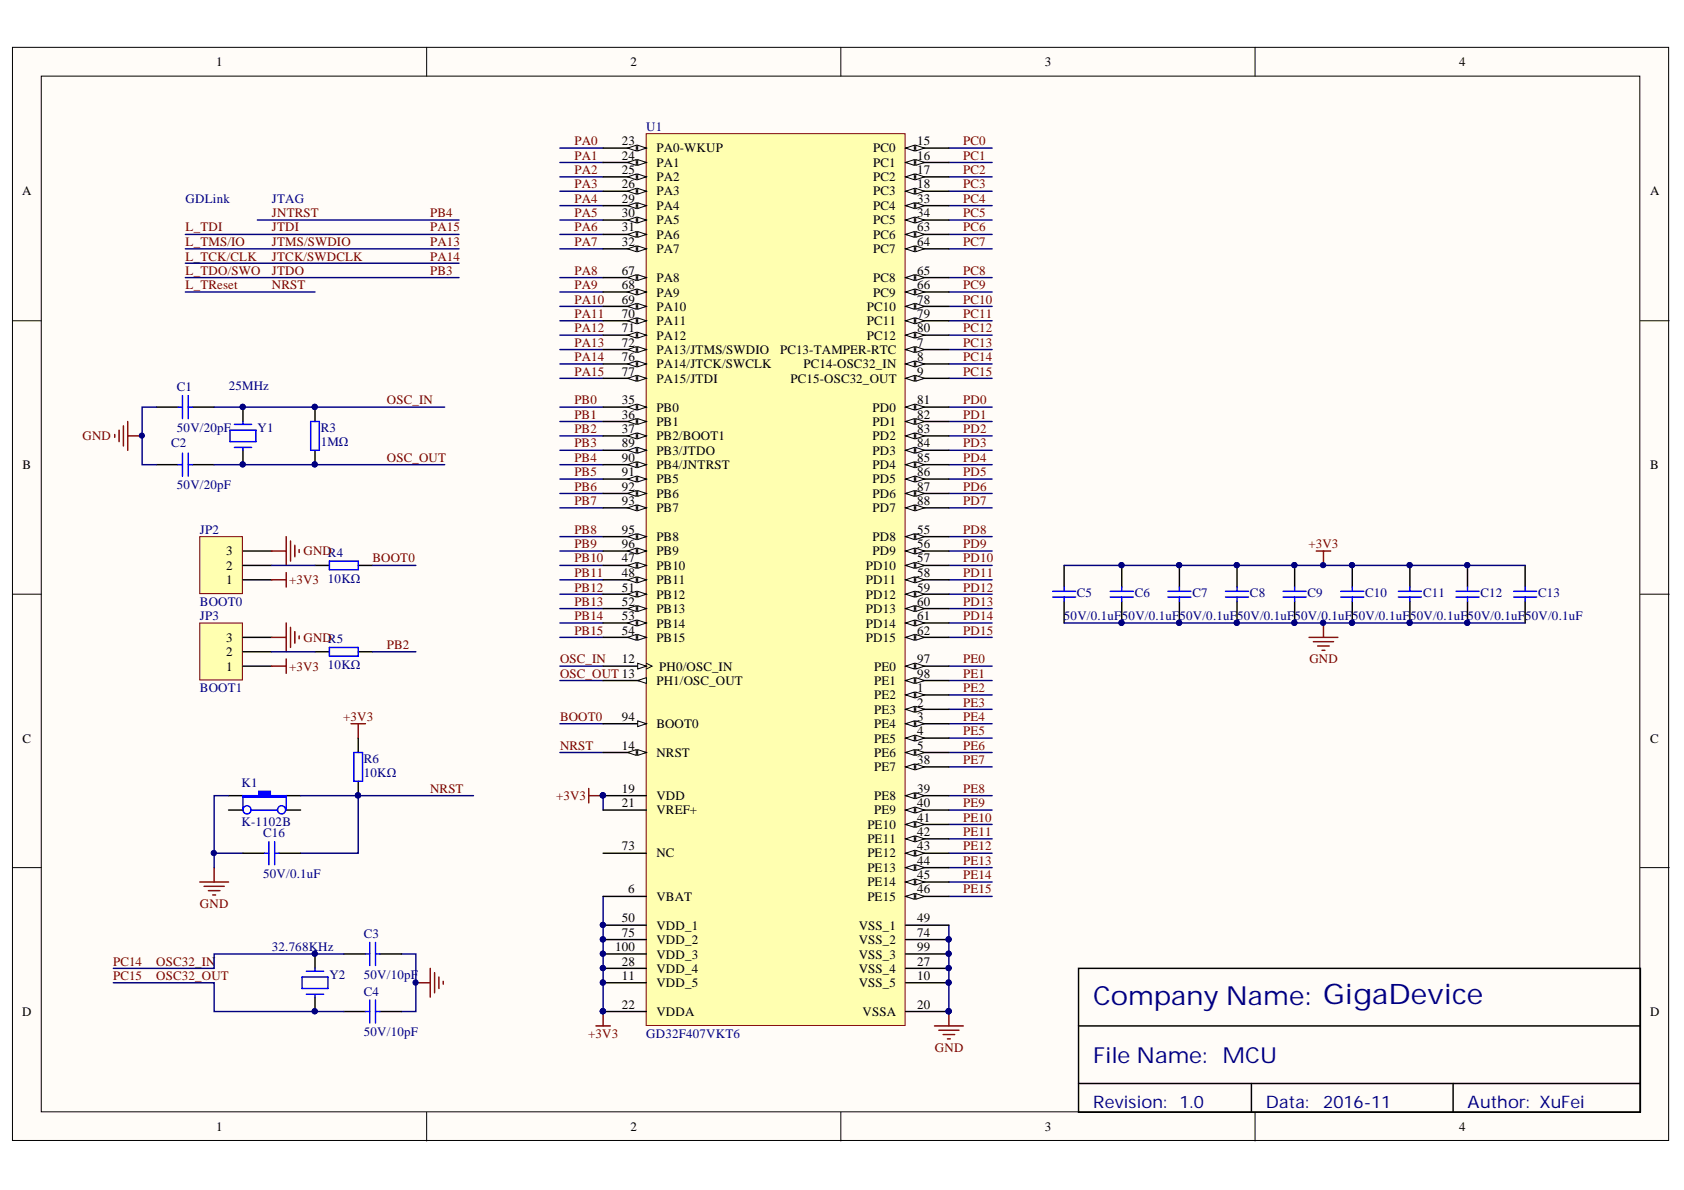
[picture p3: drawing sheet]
<svg xmlns="http://www.w3.org/2000/svg" width="297mm" height="210mm" viewBox="0 0 297 210" stroke-linecap="round" stroke-linejoin="round" font-family="sans-serif">
<defs><g id="words">
<text font-size="4.6" fill="#000080" x="192.8" y="177.2">Company Name: GigaDevice</text>
<text font-size="3.9" fill="#000080" x="192.8" y="187.6">File Name: MCU</text>
<g font-size="3" fill="#000080">
<text x="192.8" y="195.4">Revision:</text>
<text x="208" y="195.4">1.0</text>
<text x="223.3" y="195.4">Data:</text>
<text x="233.4" y="195.4">2016-11</text>
<text x="258.9" y="195.4">Author: XuFei</text>
</g>
<g font-size="2.3">
<text x="38.1" y="11.7">1</text>
<text x="111.2" y="11.7">2</text>
<text x="184.3" y="11.7">3</text>
<text x="257.4" y="11.7">4</text>
<text x="109.7" y="25.6">23</text>
<text x="109.7" y="28.1">24</text>
<text x="115.8" y="26.9">PA0-WKUP</text>
<text x="115.8" y="29.4">PA1</text>
<text x="154" y="26.9">PC0</text>
<text x="154" y="29.4">PC1</text>
<text x="161.8" y="25.6">15</text>
<text x="161.8" y="28.1">16</text>
<text x="3.9" y="34.5">A</text>
<text x="109.7" y="30.7">25</text>
<text x="109.7" y="33.2">26</text>
<text x="109.7" y="35.7">29</text>
<text x="115.8" y="31.9">PA2</text>
<text x="115.8" y="34.5">PA3</text>
<text x="154" y="31.9">PC2</text>
<text x="154" y="34.5">PC3</text>
<text x="161.8" y="30.7">17</text>
<text x="161.8" y="33.2">18</text>
<text x="161.8" y="35.7">33</text>
<text x="291.1" y="34.5">A</text>
<text x="109.7" y="38.3">30</text>
<text x="109.7" y="40.8">31</text>
<text x="115.8" y="37">PA4</text>
<text x="115.8" y="39.5">PA5</text>
<text x="154" y="37">PC4</text>
<text x="154" y="39.5">PC5</text>
<text x="161.8" y="38.3">34</text>
<text x="161.8" y="40.8">63</text>
<text x="109.7" y="43.4">32</text>
<text x="115.8" y="42.1">PA6</text>
<text x="115.8" y="44.7">PA7</text>
<text x="154" y="42.1">PC6</text>
<text x="154" y="44.7">PC7</text>
<text x="161.8" y="43.4">64</text>
<text x="109.7" y="48.5">67</text>
<text x="109.7" y="51">68</text>
<text x="109.7" y="53.6">69</text>
<text x="115.8" y="49.8">PA8</text>
<text x="115.8" y="52.3">PA9</text>
<text x="154" y="49.8">PC8</text>
<text x="154" y="52.3">PC9</text>
<text x="161.8" y="48.5">65</text>
<text x="161.8" y="51">66</text>
<text x="161.8" y="53.6">78</text>
<text x="109.7" y="56.1">70</text>
<text x="109.7" y="58.6">71</text>
<text x="115.8" y="54.8">PA10</text>
<text x="115.8" y="57.4">PA11</text>
<text x="115.8" y="59.9">PA12</text>
<text x="152.9" y="54.8">PC10</text>
<text x="152.9" y="57.4">PC11</text>
<text x="152.9" y="59.9">PC12</text>
<text x="161.8" y="56.1">79</text>
<text x="161.8" y="58.6">80</text>
<text x="109.7" y="61.2">72</text>
<text x="109.7" y="63.7">76</text>
<text x="115.8" y="62.4">PA13/JTMS/SWDIO</text>
<text x="115.8" y="65">PA14/JTCK/SWCLK</text>
<text x="137.6" y="62.4">PC13-TAMPER-RTC</text>
<text x="141.7" y="65">PC14-OSC32_IN</text>
<text x="161.8" y="61.2">7</text>
<text x="161.8" y="63.7">8</text>
<text x="109.7" y="66.2">77</text>
<text x="109.7" y="71.3">35</text>
<text x="115.8" y="67.5">PA15/JTDI</text>
<text x="139.5" y="67.5">PC15-OSC32_OUT</text>
<text x="161.8" y="66.2">9</text>
<text x="161.8" y="71.3">81</text>
<text x="109.7" y="73.9">36</text>
<text x="109.7" y="76.4">37</text>
<text x="115.8" y="72.6">PB0</text>
<text x="115.8" y="75.1">PB1</text>
<text x="115.8" y="77.7">PB2/BOOT1</text>
<text x="153.9" y="72.6">PD0</text>
<text x="153.9" y="75.1">PD1</text>
<text x="153.9" y="77.7">PD2</text>
<text x="161.8" y="73.9">82</text>
<text x="161.8" y="76.4">83</text>
<text x="4" y="82.7">B</text>
<text x="109.7" y="78.9">89</text>
<text x="109.7" y="81.5">90</text>
<text x="109.7" y="84">91</text>
<text x="115.8" y="80.2">PB3/JTDO</text>
<text x="115.8" y="82.7">PB4/JNTRST</text>
<text x="153.9" y="80.2">PD3</text>
<text x="153.9" y="82.7">PD4</text>
<text x="161.8" y="78.9">84</text>
<text x="161.8" y="81.5">85</text>
<text x="161.8" y="84">86</text>
<text x="291.1" y="82.7">B</text>
<text x="109.7" y="86.5">92</text>
<text x="109.7" y="89.1">93</text>
<text x="115.8" y="85.3">PB5</text>
<text x="115.8" y="87.8">PB6</text>
<text x="153.9" y="85.3">PD5</text>
<text x="153.9" y="87.8">PD6</text>
<text x="161.8" y="86.5">87</text>
<text x="161.8" y="89.1">88</text>
<text x="109.7" y="94.1">95</text>
<text x="115.8" y="90.3">PB7</text>
<text x="115.8" y="95.4">PB8</text>
<text x="153.9" y="90.3">PD7</text>
<text x="153.9" y="95.4">PD8</text>
<text x="161.8" y="94.1">55</text>
<text x="39.9" y="100.5">2</text>
<text x="39.9" y="97.9">3</text>
<text x="109.7" y="96.7">96</text>
<text x="109.7" y="99.2">47</text>
<text x="109.7" y="101.7">48</text>
<text x="115.8" y="97.9">PB9</text>
<text x="115.8" y="100.5">PB10</text>
<text x="152.7" y="100.5">PD10</text>
<text x="153.9" y="97.9">PD9</text>
<text x="161.8" y="96.7">56</text>
<text x="161.8" y="99.2">57</text>
<text x="161.8" y="101.7">58</text>
<text x="39.9" y="103">1</text>
<text x="109.7" y="104.4">51</text>
<text x="109.7" y="106.9">52</text>
<text x="115.8" y="103">PB11</text>
<text x="115.8" y="105.6">PB12</text>
<text x="152.7" y="103">PD11</text>
<text x="152.7" y="105.6">PD12</text>
<text x="161.8" y="104.4">59</text>
<text x="161.8" y="106.9">60</text>
<text x="39.9" y="113.2">3</text>
<text x="109.7" y="109.4">53</text>
<text x="109.7" y="112">54</text>
<text x="115.8" y="108.2">PB13</text>
<text x="115.8" y="110.7">PB14</text>
<text x="115.8" y="113.2">PB15</text>
<text x="152.7" y="108.2">PD13</text>
<text x="152.7" y="110.7">PD14</text>
<text x="152.7" y="113.2">PD15</text>
<text x="161.8" y="109.4">61</text>
<text x="161.8" y="112">62</text>
<text x="39.9" y="118.3">1</text>
<text x="39.9" y="115.8">2</text>
<text x="109.7" y="117">12</text>
<text x="116.3" y="118.3">PH0/OSC_IN</text>
<text x="154.2" y="118.3">PE0</text>
<text x="161.8" y="117">97</text>
<text x="161.8" y="119.6">98</text>
<text x="115.8" y="120.8">PH1/OSC_OUT</text>
<text x="154.2" y="120.8">PE1</text>
<text x="154.2" y="123.4">PE2</text>
<text x="154.2" y="125.9">PE3</text>
<text x="161.8" y="122.1">1</text>
<text x="161.8" y="124.6">2</text>
<text x="4" y="131">C</text>
<text x="109.7" y="127.2">94</text>
<text x="115.8" y="128.4">BOOT0</text>
<text x="154.2" y="128.4">PE4</text>
<text x="154.2" y="131">PE5</text>
<text x="161.8" y="127.2">3</text>
<text x="161.8" y="129.7">4</text>
<text x="291.1" y="131">C</text>
<text x="109.7" y="132.2">14</text>
<text x="115.8" y="133.5">NRST</text>
<text x="154.2" y="133.5">PE6</text>
<text x="154.2" y="136">PE7</text>
<text x="161.8" y="132.2">5</text>
<text x="161.8" y="134.8">38</text>
<text x="109.7" y="142.4">21</text>
<text x="109.7" y="139.8">19</text>
<text x="115.8" y="143.6">VREF+</text>
<text x="115.8" y="141.1">VDD</text>
<text x="154.2" y="141.1">PE8</text>
<text x="154.2" y="143.6">PE9</text>
<text x="161.8" y="139.8">39</text>
<text x="161.8" y="142.4">40</text>
<text x="109.7" y="150">73</text>
<text x="153" y="146.2">PE10</text>
<text x="153" y="148.7">PE11</text>
<text x="161.8" y="144.9">41</text>
<text x="161.8" y="147.4">42</text>
<text x="161.8" y="150">43</text>
<text x="115.8" y="151.2">NC</text>
<text x="153" y="151.2">PE12</text>
<text x="153" y="153.8">PE13</text>
<text x="161.8" y="152.5">44</text>
<text x="161.8" y="155.1">45</text>
<text x="110.8" y="157.6">6</text>
<text x="115.8" y="158.9">VBAT</text>
<text x="153" y="156.3">PE14</text>
<text x="153" y="158.9">PE15</text>
<text x="161.8" y="157.6">46</text>
<text x="108.5" y="167.8">100</text>
<text x="109.7" y="162.7">50</text>
<text x="109.7" y="165.3">75</text>
<text x="115.8" y="164">VDD_1</text>
<text x="115.8" y="166.5">VDD_2</text>
<text x="151.5" y="164">VSS_1</text>
<text x="151.5" y="166.5">VSS_2</text>
<text x="161.8" y="162.7">49</text>
<text x="161.8" y="165.3">74</text>
<text x="161.8" y="167.8">99</text>
<text x="109.7" y="170.3">28</text>
<text x="109.7" y="172.9">11</text>
<text x="115.8" y="169.1">VDD_3</text>
<text x="115.8" y="171.6">VDD_4</text>
<text x="151.5" y="169.1">VSS_3</text>
<text x="151.5" y="171.6">VSS_4</text>
<text x="161.8" y="170.3">27</text>
<text x="161.8" y="172.9">10</text>
<text x="3.9" y="179.2">D</text>
<text x="109.7" y="177.9">22</text>
<text x="115.8" y="174.1">VDD_5</text>
<text x="115.8" y="179.2">VDDA</text>
<text x="151.5" y="174.1">VSS_5</text>
<text x="152.1" y="179.2">VSSA</text>
<text x="161.8" y="177.9">20</text>
<text x="291.1" y="179.2">D</text>
<text x="38.1" y="199.5">1</text>
<text x="111.2" y="199.5">2</text>
<text x="184.3" y="199.5">3</text>
<text x="257.4" y="199.5">4</text>
</g>
<g font-size="2.3" fill="#000080">
<text x="114" y="23.1">U1</text>
<text x="32.7" y="35.7">GDLink</text>
<text x="48" y="35.7">JTAG</text>
<text x="31.2" y="69">C1</text>
<text x="40.3" y="68.8">25MHz</text>
<text x="31.2" y="76.1">50V/20pF</text>
<text x="45.4" y="76.1">Y1</text>
<text x="56.6" y="76.1">R3</text>
<text x="30.2" y="78.9">C2</text>
<text x="56.6" y="78.7">1MΩ</text>
<text x="31.2" y="86.3">50V/20pF</text>
<text x="35.3" y="94.1">JP2</text>
<text x="35.3" y="106.9">BOOT0</text>
<text x="57.8" y="102.7">10KΩ</text>
<text x="189.9" y="105.4">C5</text>
<text x="200.2" y="105.4">C6</text>
<text x="210.3" y="105.4">C7</text>
<text x="220.5" y="105.4">C8</text>
<text x="230.6" y="105.4">C9</text>
<text x="240.8" y="105.4">C10</text>
<text x="251" y="105.4">C11</text>
<text x="261.2" y="105.4">C12</text>
<text x="271.3" y="105.4">C13</text>
<text x="35.3" y="109.4">JP3</text>
<text x="187.7" y="109.4">50V/0.1uF</text>
<text x="197.9" y="109.4">50V/0.1uF</text>
<text x="208" y="109.4">50V/0.1uF50V/0.1uF50V/0.1uF50V/0.1uF</text>
<text x="248.7" y="109.4">50V/0.1uF</text>
<text x="258.9" y="109.4">50V/0.1uF</text>
<text x="269" y="109.4">50V/0.1uF</text>
<text x="57.8" y="118">10KΩ</text>
<text x="35.3" y="122.1">BOOT1</text>
<text x="64.2" y="134.5">R6</text>
<text x="64.2" y="137.1">10KΩ</text>
<text x="42.6" y="138.8">K1</text>
<text x="42.6" y="145.7">K-1102B</text>
<text x="46.4" y="147.7">C16</text>
<text x="46.4" y="154.8">50V/0.1uF</text>
<text x="48" y="167.8">32.768KHz</text>
<text x="64.2" y="165.5">C3</text>
<text x="58.1" y="172.6">Y2</text>
<text x="64.2" y="172.6">50V/10pF</text>
<text x="64.2" y="175.7">C4</text>
<text x="64.2" y="182.8">50V/10pF</text>
<text x="114" y="183">GD32F407VKT6</text>
</g>
<g font-size="2.3" fill="#800000">
<text x="101.3" y="25.6">PA0</text>
<text x="101.3" y="28.1">PA1</text>
<text x="169.9" y="25.6">PC0</text>
<text x="169.9" y="28.1">PC1</text>
<text x="101.3" y="35.7">PA4</text>
<text x="101.3" y="33.2">PA3</text>
<text x="101.3" y="30.7">PA2</text>
<text x="169.9" y="35.7">PC4</text>
<text x="169.9" y="33.2">PC3</text>
<text x="169.9" y="30.7">PC2</text>
<text x="32.7" y="40.8">L_TDI</text>
<text x="48" y="38.3">JNTRST</text>
<text x="48" y="40.8">JTDI</text>
<text x="75.9" y="38.3">PB4</text>
<text x="75.9" y="40.8">PA15</text>
<text x="101.3" y="38.3">PA5</text>
<text x="101.3" y="40.8">PA6</text>
<text x="169.9" y="38.3">PC5</text>
<text x="169.9" y="40.8">PC6</text>
<text x="32.7" y="43.4">L_TMS/IO</text>
<text x="32.7" y="46">L_TCK/CLK</text>
<text x="48" y="43.4">JTMS/SWDIO</text>
<text x="48" y="46">JTCK/SWDCLK</text>
<text x="75.9" y="43.4">PA13</text>
<text x="75.9" y="46">PA14</text>
<text x="101.3" y="43.4">PA7</text>
<text x="169.9" y="43.4">PC7</text>
<text x="32.7" y="48.5">L_TDO/SWO</text>
<text x="32.7" y="51">L_TReset</text>
<text x="48" y="48.5">JTDO</text>
<text x="48" y="51">NRST</text>
<text x="75.9" y="48.5">PB3</text>
<text x="101.3" y="51">PA9</text>
<text x="101.3" y="53.6">PA10</text>
<text x="101.3" y="48.5">PA8</text>
<text x="169.9" y="48.5">PC8</text>
<text x="169.9" y="51">PC9</text>
<text x="169.9" y="53.6">PC10</text>
<text x="101.3" y="56.1">PA11</text>
<text x="101.3" y="58.6">PA12</text>
<text x="169.9" y="58.6">PC12</text>
<text x="169.9" y="56.1">PC11</text>
<text x="101.3" y="61.2">PA13</text>
<text x="101.3" y="63.7">PA14</text>
<text x="169.9" y="61.2">PC13</text>
<text x="169.9" y="63.7">PC14</text>
<text x="68.2" y="71.3">OSC_IN</text>
<text x="101.3" y="66.2">PA15</text>
<text x="101.3" y="71.3">PB0</text>
<text x="169.9" y="71.3">PD0</text>
<text x="169.9" y="66.2">PC15</text>
<text x="14.5" y="77.7">GND</text>
<text x="101.3" y="73.9">PB1</text>
<text x="101.3" y="76.4">PB2</text>
<text x="169.9" y="73.9">PD1</text>
<text x="169.9" y="76.4">PD2</text>
<text x="68.2" y="81.5">OSC_OUT</text>
<text x="101.3" y="84">PB5</text>
<text x="101.3" y="78.9">PB3</text>
<text x="101.3" y="81.5">PB4</text>
<text x="169.9" y="84">PD5</text>
<text x="169.9" y="78.9">PD3</text>
<text x="169.9" y="81.5">PD4</text>
<text x="101.3" y="86.5">PB6</text>
<text x="101.3" y="89.1">PB7</text>
<text x="169.9" y="86.5">PD6</text>
<text x="169.9" y="89.1">PD7</text>
<text x="101.3" y="94.1">PB8</text>
<text x="169.9" y="94.1">PD8</text>
<text x="53.5" y="97.9">GNDR4</text>
<text x="65.7" y="99.2">BOOT0</text>
<text x="101.3" y="99.2">PB10</text>
<text x="101.3" y="101.7">PB11</text>
<text x="101.3" y="96.7">PB9</text>
<text x="169.9" y="99.2">PD10</text>
<text x="169.9" y="101.7">PD11</text>
<text x="169.9" y="96.7">PD9</text>
<text x="230.8" y="96.7">+3V3</text>
<text x="51" y="103">+3V3</text>
<text x="101.3" y="104.4">PB12</text>
<text x="101.3" y="106.9">PB13</text>
<text x="169.9" y="104.4">PD12</text>
<text x="169.9" y="106.9">PD13</text>
<text x="53.5" y="113.2">GNDR5</text>
<text x="101.3" y="109.4">PB14</text>
<text x="101.3" y="112">PB15</text>
<text x="169.9" y="109.4">PD14</text>
<text x="169.9" y="112">PD15</text>
<text x="51" y="118.3">+3V3</text>
<text x="68.2" y="114.5">PB2</text>
<text x="98.8" y="117">OSC_IN</text>
<text x="98.8" y="119.6">OSC_OUT 13</text>
<text x="169.9" y="119.6">PE1</text>
<text x="169.9" y="117">PE0</text>
<text x="231" y="117">GND</text>
<text x="169.9" y="122.1">PE2</text>
<text x="169.9" y="124.6">PE3</text>
<text x="60.6" y="127.2">+3V3</text>
<text x="98.8" y="127.2">BOOT0</text>
<text x="169.9" y="129.7">PE5</text>
<text x="169.9" y="127.2">PE4</text>
<text x="98.8" y="132.2">NRST</text>
<text x="169.9" y="132.2">PE6</text>
<text x="169.9" y="134.8">PE7</text>
<text x="75.9" y="139.8">NRST</text>
<text x="98.1" y="141.1">+3V3</text>
<text x="169.9" y="139.8">PE8</text>
<text x="169.9" y="142.4">PE9</text>
<text x="169.9" y="150">PE12</text>
<text x="169.9" y="144.9">PE10</text>
<text x="169.9" y="147.4">PE11</text>
<text x="169.9" y="152.5">PE13</text>
<text x="169.9" y="155.1">PE14</text>
<text x="35.3" y="160.1">GND</text>
<text x="169.9" y="157.6">PE15</text>
<text x="20" y="170.3">PC14</text>
<text x="20" y="172.9">PC15</text>
<text x="27.6" y="170.3">OSC32_IN</text>
<text x="27.6" y="172.9">OSC32_OUT</text>
<text x="103.8" y="183">+3V3</text>
<text x="164.9" y="185.6">GND</text>
</g>
</g></defs>
<g fill="#fffcf8" stroke="#000" stroke-width=".18">
<path d="M2.2 8.4h292.1v192.8h-292.1z"/>
<path d="M7.3 13.4h281.9v182.7h-281.9z"/>
</g>
<path d="M75.3 8.4v5M148.3 8.4v5M221.4 8.4v5M2.2 56.6h5.1M289.3 56.6h5.1M2.2 104.8h5.1M289.3 104.8h5.1M2.2 153h5.1M289.3 153h5.1M75.3 196.2v5.1M148.3 196.2v5.1M221.4 196.2v5.1" fill="none" stroke="#000" stroke-width=".18"/>
<g fill="none" stroke="#000" stroke-width=".25">
<path d="M27.6 71.8h3.8M34 71.8h3.8M42.9 71.8v2.5M42.9 79.4v2.6M27.6 82h3.8M34 82h3.8M40.3 140.3h2.6M50.5 140.3h2.5M190.2 170.8h99.1v25.4h-99.1zM190.2 181h99.1M190.2 191.1h99.1M220.7 191.1v5.1"/>
<path d="M256.3 191.1v5.1"/>
</g>
<g fill="none" stroke="#000080" stroke-width=".25">
<path d="M98.8 26.1h7.6M98.8 28.7h7.6M98.8 31.2h7.6M98.8 33.7h7.6M98.8 36.3h7.6M98.8 38.8h7.6M167.4 26.1h7.6M167.4 28.7h7.6M167.4 31.2h7.6M167.4 33.7h7.6M167.4 36.3h7.6M167.4 38.8h7.6"/>
<path d="M98.8 41.4h7.6M98.8 43.9h7.6M98.8 49h7.6M98.8 51.5h7.6M98.8 54h7.6M98.8 56.6h7.6M98.8 59.1h7.6M167.4 41.4h7.6M167.4 43.9h7.6M167.4 49h7.6M167.4 51.5h7.6M167.4 54h7.6"/>
<path d="M167.4 56.6h7.6M167.4 59.1h7.6M27.6 71.8h-2.5v10.2h2.5M98.8 61.7h7.6M98.8 64.2h7.6M98.8 66.7h7.6M167.4 61.7h7.6M167.4 71.8h7.6M167.4 74.3h7.6M167.4 76.9h7.6M167.4 79.4h7.6M167.4 82h7.6"/>
<path d="M167.4 84.5h7.6M167.4 87h7.6M167.4 89.6h7.6M167.4 94.7h7.6M167.4 97.2h7.6M167.4 99.7h7.6M167.4 102.3h7.6M167.4 104.8h7.6M167.4 107.3h7.6M98.8 132.7h7.6"/>
</g>
<g fill="none" stroke="#00f" stroke-width=".25">
<path d="M31.4 71.8h.8M32.2 69.8v4M32.2 79.9v4.1M33.2 71.8h.8M33.2 69.8v4M33.2 79.9v4.1M40.6 75.9h4.5v2h-4.5zM41.3 74.9h3.1M41.3 78.9h3.1M42.9 74.3v.6M42.9 78.9v.5M31.4 82h.8"/>
<path d="M33.2 82h.8"/>
</g>
<g fill="#000080" stroke="#000080" stroke-width=".18">
<circle cx="42.8" cy="81.9" r=".46"/>
<circle cx="42.8" cy="71.8" r=".46"/>
<circle cx="25" cy="76.8" r=".46"/>
</g>
<path d="M20.2 76.6v.5M21 75.9v2M21.8 75.1v3.6M22.5 74.3v5.1M22.5 76.9h2.6" fill="none" stroke="#800000" stroke-width=".25"/>
<path d="M42.9 140.3h2.8v-.7h2v.7h2.8v.3h-7.6z" fill-rule="evenodd" fill="#00f"/>
<g fill="none" stroke="#00f" stroke-width=".25">
<path d="M58.1 99h5.1v1.5h-5.1zM62.4 132.7h1.5v5.1h-1.5zM42.9 140.3h2.8v-.7h2v.7h2.8v.3h-7.6zM42.9 140.3v2.6M44.4 142.9h4.6M46.7 150.5h.7M47.4 148.5v4M48.4 150.5h.8M48.4 148.5v4M50.5 140.3v2.6"/>
<circle cx="43.6" cy="142.9" r=".72"/>
<circle cx="49.7" cy="142.9" r=".72"/>
</g>
<path d="M55.6 99.7h2.5M63.2 99.7h2.5M63.2 130.2v2.5M63.2 137.8v2.5M40.3 142.9h2.6M42.9 150.5h3.8M49.2 150.5h3.8M50.5 142.9h2.5" fill="none" stroke="#000" stroke-width=".25"/>
<path d="M61.9 127.7h2.6M63.2 127.7v2.5M35.2 155.6h5.1M36 156.3h3.6M36.8 157.1h2M37.5 157.9h.5M37.8 153v2.6" fill="none" stroke="#800000" stroke-width=".25"/>
<path d="M37.8 150.5h5.1M40.3 140.3h-2.5v12.7M63.2 140.3v10.2h-10.2" fill="none" stroke="#000080" stroke-width=".25"/>
<g fill="#000080" stroke="#000080" stroke-width=".18">
<circle cx="37.7" cy="150.5" r=".47"/>
<circle cx="63.1" cy="140.3" r=".46"/>
</g>
<path d="M35.2 94.7h7.6v10h-7.6z" fill="#ffffb0" stroke="#800000" stroke-width=".18"/>
<path d="M42.9 99.7h5M42.9 97.2h5M42.9 102.3h5M55.6 115h2.5M63.2 115h2.5" fill="none" stroke="#000" stroke-width=".25"/>
<path d="M47.9 97.2h2.6M50.5 94.7v5M51.2 95.4v3.6M52 96.2v2M52.8 96.9v.5" fill="none" stroke="#800000" stroke-width=".25"/>
<path d="M47.9 99.7h7.7M65.7 99.7h7.7" fill="none" stroke="#000080" stroke-width=".25"/>
<path d="M58.1 114.2h5.1v1.5h-5.1z" fill="none" stroke="#00f" stroke-width=".25"/>
<path d="M35.2 109.9h7.6v10h-7.6z" fill="#ffffb0" stroke="#800000" stroke-width=".18"/>
<g fill="none" stroke="#000" stroke-width=".25">
<path d="M55.6 71.8v2.5M55.6 79.4v2.6M187.7 99.7v3.8M197.9 99.7v3.8M208 99.7v3.8M218.2 99.7v3.8M228.4 99.7v3.8M238.5 99.7v3.8M248.7 99.7v3.8M258.9 99.7v3.8M269 99.7v3.8M42.9 117.5h5"/>
<path d="M42.9 115h5M42.9 112.4h5M187.7 106.1v3.8M197.9 106.1v3.8M208 106.1v3.8M218.2 106.1v3.8M228.4 106.1v3.8M238.5 106.1v3.8M248.7 106.1v3.8M258.9 106.1v3.8M269 106.1v3.8M55.6 168.3v2.5"/>
<path d="M55.6 175.9v2.5M60.6 168.3h3.9M60.6 178.4h3.9M67 168.3h3.8M67 178.4h3.8"/>
</g>
<g fill="none" stroke="#800000" stroke-width=".25">
<path d="M232.2 97.2h2.5M233.4 97.2v2.5M47.9 112.4h2.6M47.9 117.5h2.6M47.9 102.3h2.6M50.5 101v2.5M50.5 109.9v5.1M50.5 116.2v2.6M51.2 110.6v3.6M52 111.4v2M52.8 112.2v.5M230.9 112.4h5.1"/>
<path d="M231.7 113.2h3.5M232.4 113.9h2.1M233.2 114.7h.5M233.4 109.9v2.5M103.8 139.1v2.5M103.8 140.3h2.6M73.4 173.3h2.5M75.9 170.8v5.1M76.7 171.6v3.5M77.4 172.3v2.1M78.2 173.1v.5M106.4 178.4v2.6"/>
<path d="M167.4 178.4v2.6M105.1 181h2.6M164.8 181h5.1M165.6 181.7h3.6M166.4 182.5h2M167.1 183.2h.5"/>
</g>
<g fill="none" stroke="#000080" stroke-width=".25">
<path d="M45.4 38.8h35.6M32.7 41.4h48.3M32.7 43.9h48.3M32.7 46.4h48.3M32.7 49h48.3M32.7 51.5h22.9M37.8 71.8h40.6M98.8 71.8h7.6M98.8 74.3h7.6M98.8 76.9h7.6M98.8 79.4h7.6M167.4 64.2h7.6"/>
<path d="M167.4 66.7h7.6M37.8 82h40.6M98.8 82h7.6M98.8 84.5h7.6M98.8 87h7.6M98.8 89.6h7.6M98.8 94.7h7.6M98.8 97.2h7.6M98.8 99.7h7.6M187.7 99.7h81.3M47.9 115h7.7M65.7 115h7.7"/>
<path d="M98.8 109.9h7.6M98.8 112.4h7.6M98.8 117.5h7.6M98.8 102.3h7.6M98.8 104.8h7.6M98.8 107.3h7.6M167.4 109.9h7.6M167.4 112.4h7.6M167.4 117.5h7.6M187.7 109.9h81.3M98.8 120h7.6M98.8 127.7h7.6"/>
<path d="M167.4 120h7.6M167.4 127.7h7.6M167.4 122.6h7.6M167.4 125.1h7.6M167.4 130.2h7.6M167.4 132.7h7.6M167.4 135.3h7.6M53 140.3h30.5M106.4 140.3v2.6M106.4 158.1v20.3M167.4 140.3h7.6M167.4 142.9h7.6"/>
<path d="M167.4 145.4h7.6M167.4 148h7.6M167.4 150.5h7.6M167.4 153h7.6M167.4 155.6h7.6M167.4 158.1h7.6M20 173.3h17.8v5.1h22.8M60.6 168.3h-22.8v2.5h-17.8M70.8 168.3h2.6v10.1h-2.6M167.4 163.2v15.2"/>
</g>
<g fill="none" stroke="#00f" stroke-width=".25">
<path d="M54.8 74.3h1.5v5.1h-1.5zM185.7 104.3h4M185.7 105.3h4M187.7 103.5v.8M187.7 105.3v.8M195.8 104.3h4.1M195.8 105.3h4.1M197.9 103.5v.8M197.9 105.3v.8M206 104.3h4.1M206 105.3h4.1M208 103.5v.8"/>
<path d="M208 105.3v.8M216.2 104.3h4M216.2 105.3h4M218.2 103.5v.8M218.2 105.3v.8M226.3 104.3h4.1M226.3 105.3h4.1M228.4 103.5v.8M228.4 105.3v.8M236.5 104.3h4.1M236.5 105.3h4.1M238.5 103.5v.8"/>
<path d="M238.5 105.3v.8M246.7 104.3h4M246.7 105.3h4M248.7 103.5v.8M248.7 105.3v.8M256.8 104.3h4.1M256.8 105.3h4.1M258.9 103.5v.8M258.9 105.3v.8M267 104.3h4.1M267 105.3h4.1M269 103.5v.8"/>
<path d="M269 105.3v.8M53.3 172.3h4.5v2.1h-4.5zM54 171.3h3.1M54 175.4h3.1M55.6 170.8v.5M55.6 175.4v.5M64.5 168.3h.7M64.5 178.4h.7M65.2 166.2v4.1M65.2 176.4v4.1M66.2 168.3h.8M66.2 166.2v4.1"/>
<path d="M66.2 176.4v4.1M66.2 178.4h.8"/>
</g>
<g fill="#000080" stroke="#000080" stroke-width=".18">
<circle cx="55.5" cy="178.4" r=".46"/>
<circle cx="55.5" cy="168.2" r=".46"/>
<circle cx="197.8" cy="109.8" r=".46"/>
<circle cx="197.8" cy="99.7" r=".46"/>
<circle cx="208" cy="109.8" r=".46"/>
<circle cx="208" cy="99.7" r=".46"/>
<circle cx="218.1" cy="109.8" r=".46"/>
<circle cx="218.1" cy="99.7" r=".46"/>
<circle cx="228.3" cy="109.8" r=".46"/>
<circle cx="228.3" cy="99.7" r=".46"/>
<circle cx="55.5" cy="81.9" r=".46"/>
<circle cx="55.5" cy="71.8" r=".46"/>
<circle cx="233.4" cy="109.8" r=".47"/>
<circle cx="233.4" cy="99.7" r=".46"/>
<circle cx="238.5" cy="109.8" r=".46"/>
<circle cx="238.5" cy="99.7" r=".46"/>
<circle cx="106.3" cy="140.3" r=".46"/>
<circle cx="167.3" cy="178.4" r=".46"/>
<circle cx="106.3" cy="178.4" r=".46"/>
<circle cx="248.6" cy="109.8" r=".46"/>
<circle cx="248.6" cy="99.7" r=".46"/>
<circle cx="258.8" cy="109.8" r=".46"/>
<circle cx="258.8" cy="99.7" r=".46"/>
<circle cx="73.3" cy="173.3" r=".46"/>
</g>
<path d="M114 23.6h45.6v157.3h-45.6z" fill="#ffffb0" stroke="#800000" stroke-width=".18"/>
<path d="M106.4 127.7h7.6" fill="none" stroke="#000" stroke-width=".25"/>
<path d="M112.5 127.1l1.5 .6-1.5 .5z" fill="#fffcf8"/>
<path d="M112.5 127.1l1.5 .6-1.5 .5z" fill="none" stroke="#000" stroke-width=".18"/>
<path d="M106.4 132.7h7.6M106.4 150.5h7.6" fill="none" stroke="#000" stroke-width=".25"/>
<path d="M112.5 132.2l1.5 .5-1.5 .5z" fill="#fffcf8"/>
<path d="M112.5 132.2l1.5 .5-1.5 .5z" fill="none" stroke="#000" stroke-width=".18"/>
<path d="M110.7 132.7l1.5-.5v1z" fill="#fffcf8"/>
<path d="M114 117l1 .5-1 .5M110.7 132.7l1.5-.5v1z" fill="none" stroke="#000" stroke-width=".18"/>
<path d="M106.4 117.5h7.6" fill="none" stroke="#000" stroke-width=".25"/>
<path d="M112.5 117l1.5 .5-1.5 .5z" fill="#fffcf8"/>
<path d="M112.5 117l1.5 .5-1.5 .5z" fill="none" stroke="#000" stroke-width=".18"/>
<path d="M106.4 120h7.6" fill="none" stroke="#000" stroke-width=".25"/>
<path d="M112.5 120l1.5-.5v1z" fill="#fffcf8"/>
<path d="M112.5 120l1.5-.5v1z" fill="none" stroke="#000" stroke-width=".18"/>
<path d="M106.4 26.1h7.6" fill="none" stroke="#000" stroke-width=".25"/>
<path d="M112.5 25.6l1.5 .5-1.5 .5z" fill="#fffcf8"/>
<path d="M112.5 25.6l1.5 .5-1.5 .5z" fill="none" stroke="#000" stroke-width=".18"/>
<path d="M110.7 26.1l1.5-.5v1z" fill="#fffcf8"/>
<path d="M110.7 26.1l1.5-.5v1z" fill="none" stroke="#000" stroke-width=".18"/>
<path d="M106.4 28.7h7.6" fill="none" stroke="#000" stroke-width=".25"/>
<path d="M112.5 28.2l1.5 .5-1.5 .5z" fill="#fffcf8"/>
<path d="M112.5 28.2l1.5 .5-1.5 .5z" fill="none" stroke="#000" stroke-width=".18"/>
<path d="M110.7 28.7l1.5-.5v1z" fill="#fffcf8"/>
<path d="M110.7 28.7l1.5-.5v1z" fill="none" stroke="#000" stroke-width=".18"/>
<path d="M106.4 31.2h7.6" fill="none" stroke="#000" stroke-width=".25"/>
<path d="M112.5 30.7l1.5 .5-1.5 .5z" fill="#fffcf8"/>
<path d="M112.5 30.7l1.5 .5-1.5 .5z" fill="none" stroke="#000" stroke-width=".18"/>
<path d="M110.7 31.2l1.5-.5v1z" fill="#fffcf8"/>
<path d="M110.7 31.2l1.5-.5v1z" fill="none" stroke="#000" stroke-width=".18"/>
<path d="M106.4 33.7h7.6" fill="none" stroke="#000" stroke-width=".25"/>
<path d="M112.5 33.2l1.5 .5-1.5 .5z" fill="#fffcf8"/>
<path d="M112.5 33.2l1.5 .5-1.5 .5z" fill="none" stroke="#000" stroke-width=".18"/>
<path d="M110.7 33.7l1.5-.5v1z" fill="#fffcf8"/>
<path d="M110.7 33.7l1.5-.5v1z" fill="none" stroke="#000" stroke-width=".18"/>
<path d="M106.4 36.3h7.6" fill="none" stroke="#000" stroke-width=".25"/>
<path d="M112.5 35.8l1.5 .5-1.5 .5z" fill="#fffcf8"/>
<path d="M112.5 35.8l1.5 .5-1.5 .5z" fill="none" stroke="#000" stroke-width=".18"/>
<path d="M110.7 36.3l1.5-.5v1z" fill="#fffcf8"/>
<path d="M110.7 36.3l1.5-.5v1z" fill="none" stroke="#000" stroke-width=".18"/>
<path d="M106.4 38.8h7.6" fill="none" stroke="#000" stroke-width=".25"/>
<path d="M112.5 38.3l1.5 .5-1.5 .5z" fill="#fffcf8"/>
<path d="M112.5 38.3l1.5 .5-1.5 .5z" fill="none" stroke="#000" stroke-width=".18"/>
<path d="M110.7 38.8l1.5-.5v1z" fill="#fffcf8"/>
<path d="M110.7 38.8l1.5-.5v1z" fill="none" stroke="#000" stroke-width=".18"/>
<path d="M106.4 41.4h7.6" fill="none" stroke="#000" stroke-width=".25"/>
<path d="M112.5 40.8l1.5 .6-1.5 .5z" fill="#fffcf8"/>
<path d="M112.5 40.8l1.5 .6-1.5 .5z" fill="none" stroke="#000" stroke-width=".18"/>
<path d="M110.7 41.4l1.5-.6v1.1z" fill="#fffcf8"/>
<path d="M110.7 41.4l1.5-.6v1.1z" fill="none" stroke="#000" stroke-width=".18"/>
<path d="M106.4 43.9h7.6" fill="none" stroke="#000" stroke-width=".25"/>
<path d="M112.5 43.4l1.5 .5-1.5 .5z" fill="#fffcf8"/>
<path d="M112.5 43.4l1.5 .5-1.5 .5z" fill="none" stroke="#000" stroke-width=".18"/>
<path d="M110.7 43.9l1.5-.5v1z" fill="#fffcf8"/>
<path d="M110.7 43.9l1.5-.5v1z" fill="none" stroke="#000" stroke-width=".18"/>
<path d="M106.4 49h7.6" fill="none" stroke="#000" stroke-width=".25"/>
<path d="M112.5 48.5l1.5 .5-1.5 .5z" fill="#fffcf8"/>
<path d="M112.5 48.5l1.5 .5-1.5 .5z" fill="none" stroke="#000" stroke-width=".18"/>
<path d="M110.7 49l1.5-.5v1z" fill="#fffcf8"/>
<path d="M110.7 49l1.5-.5v1z" fill="none" stroke="#000" stroke-width=".18"/>
<path d="M106.4 51.5h7.6" fill="none" stroke="#000" stroke-width=".25"/>
<path d="M112.5 51l1.5 .5-1.5 .5z" fill="#fffcf8"/>
<path d="M112.5 51l1.5 .5-1.5 .5z" fill="none" stroke="#000" stroke-width=".18"/>
<path d="M110.7 51.5l1.5-.5v1z" fill="#fffcf8"/>
<path d="M110.7 51.5l1.5-.5v1z" fill="none" stroke="#000" stroke-width=".18"/>
<path d="M106.4 54h7.6" fill="none" stroke="#000" stroke-width=".25"/>
<path d="M112.5 53.5l1.5 .5-1.5 .5z" fill="#fffcf8"/>
<path d="M112.5 53.5l1.5 .5-1.5 .5z" fill="none" stroke="#000" stroke-width=".18"/>
<path d="M110.7 54l1.5-.5v1z" fill="#fffcf8"/>
<path d="M110.7 54l1.5-.5v1z" fill="none" stroke="#000" stroke-width=".18"/>
<path d="M106.4 56.6h7.6" fill="none" stroke="#000" stroke-width=".25"/>
<path d="M112.5 56.1l1.5 .5-1.5 .5z" fill="#fffcf8"/>
<path d="M112.5 56.1l1.5 .5-1.5 .5z" fill="none" stroke="#000" stroke-width=".18"/>
<path d="M110.7 56.6l1.5-.5v1z" fill="#fffcf8"/>
<path d="M110.7 56.6l1.5-.5v1z" fill="none" stroke="#000" stroke-width=".18"/>
<path d="M106.4 59.1h7.6" fill="none" stroke="#000" stroke-width=".25"/>
<path d="M112.5 58.6l1.5 .5-1.5 .5z" fill="#fffcf8"/>
<path d="M112.5 58.6l1.5 .5-1.5 .5z" fill="none" stroke="#000" stroke-width=".18"/>
<path d="M110.7 59.1l1.5-.5v1z" fill="#fffcf8"/>
<path d="M110.7 59.1l1.5-.5v1z" fill="none" stroke="#000" stroke-width=".18"/>
<path d="M106.4 61.7h7.6" fill="none" stroke="#000" stroke-width=".25"/>
<path d="M112.5 61.1l1.5 .6-1.5 .5z" fill="#fffcf8"/>
<path d="M112.5 61.1l1.5 .6-1.5 .5z" fill="none" stroke="#000" stroke-width=".18"/>
<path d="M110.7 61.7l1.5-.6v1.1z" fill="#fffcf8"/>
<path d="M110.7 61.7l1.5-.6v1.1z" fill="none" stroke="#000" stroke-width=".18"/>
<path d="M106.4 64.2h7.6" fill="none" stroke="#000" stroke-width=".25"/>
<path d="M112.5 63.7l1.5 .5-1.5 .5z" fill="#fffcf8"/>
<path d="M112.5 63.7l1.5 .5-1.5 .5z" fill="none" stroke="#000" stroke-width=".18"/>
<path d="M110.7 64.2l1.5-.5v1z" fill="#fffcf8"/>
<path d="M110.7 64.2l1.5-.5v1z" fill="none" stroke="#000" stroke-width=".18"/>
<path d="M106.4 66.7h7.6" fill="none" stroke="#000" stroke-width=".25"/>
<path d="M112.5 66.2l1.5 .5-1.5 .5z" fill="#fffcf8"/>
<path d="M112.5 66.2l1.5 .5-1.5 .5z" fill="none" stroke="#000" stroke-width=".18"/>
<path d="M110.7 66.7l1.5-.5v1z" fill="#fffcf8"/>
<path d="M110.7 66.7l1.5-.5v1z" fill="none" stroke="#000" stroke-width=".18"/>
<path d="M106.4 71.8h7.6" fill="none" stroke="#000" stroke-width=".25"/>
<path d="M112.5 71.3l1.5 .5-1.5 .5z" fill="#fffcf8"/>
<path d="M112.5 71.3l1.5 .5-1.5 .5z" fill="none" stroke="#000" stroke-width=".18"/>
<path d="M110.7 71.8l1.5-.5v1z" fill="#fffcf8"/>
<path d="M110.7 71.8l1.5-.5v1z" fill="none" stroke="#000" stroke-width=".18"/>
<path d="M106.4 74.3h7.6" fill="none" stroke="#000" stroke-width=".25"/>
<path d="M112.5 73.8l1.5 .5-1.5 .6z" fill="#fffcf8"/>
<path d="M112.5 73.8l1.5 .5-1.5 .6z" fill="none" stroke="#000" stroke-width=".18"/>
<path d="M110.7 74.3l1.5-.5v1.1z" fill="#fffcf8"/>
<path d="M110.7 74.3l1.5-.5v1.1z" fill="none" stroke="#000" stroke-width=".18"/>
<path d="M106.4 76.9h7.6" fill="none" stroke="#000" stroke-width=".25"/>
<path d="M112.5 76.4l1.5 .5-1.5 .5z" fill="#fffcf8"/>
<path d="M112.5 76.4l1.5 .5-1.5 .5z" fill="none" stroke="#000" stroke-width=".18"/>
<path d="M110.7 76.9l1.5-.5v1z" fill="#fffcf8"/>
<path d="M110.7 76.9l1.5-.5v1z" fill="none" stroke="#000" stroke-width=".18"/>
<path d="M106.4 79.4h7.6" fill="none" stroke="#000" stroke-width=".25"/>
<path d="M112.5 78.9l1.5 .5-1.5 .5z" fill="#fffcf8"/>
<path d="M112.5 78.9l1.5 .5-1.5 .5z" fill="none" stroke="#000" stroke-width=".18"/>
<path d="M110.7 79.4l1.5-.5v1z" fill="#fffcf8"/>
<path d="M110.7 79.4l1.5-.5v1z" fill="none" stroke="#000" stroke-width=".18"/>
<path d="M106.4 82h7.6" fill="none" stroke="#000" stroke-width=".25"/>
<path d="M112.5 81.5l1.5 .5-1.5 .5z" fill="#fffcf8"/>
<path d="M112.5 81.5l1.5 .5-1.5 .5z" fill="none" stroke="#000" stroke-width=".18"/>
<path d="M110.7 82l1.5-.5v1z" fill="#fffcf8"/>
<path d="M110.7 82l1.5-.5v1z" fill="none" stroke="#000" stroke-width=".18"/>
<path d="M106.4 84.5h7.6" fill="none" stroke="#000" stroke-width=".25"/>
<path d="M112.5 84l1.5 .5-1.5 .5z" fill="#fffcf8"/>
<path d="M112.5 84l1.5 .5-1.5 .5z" fill="none" stroke="#000" stroke-width=".18"/>
<path d="M110.7 84.5l1.5-.5v1z" fill="#fffcf8"/>
<path d="M110.7 84.5l1.5-.5v1z" fill="none" stroke="#000" stroke-width=".18"/>
<path d="M106.4 87h7.6" fill="none" stroke="#000" stroke-width=".25"/>
<path d="M112.5 86.5l1.5 .5-1.5 .5z" fill="#fffcf8"/>
<path d="M112.5 86.5l1.5 .5-1.5 .5z" fill="none" stroke="#000" stroke-width=".18"/>
<path d="M110.7 87l1.5-.5v1z" fill="#fffcf8"/>
<path d="M110.7 87l1.5-.5v1z" fill="none" stroke="#000" stroke-width=".18"/>
<path d="M106.4 89.6h7.6" fill="none" stroke="#000" stroke-width=".25"/>
<path d="M112.5 89.1l1.5 .5-1.5 .5z" fill="#fffcf8"/>
<path d="M112.5 89.1l1.5 .5-1.5 .5z" fill="none" stroke="#000" stroke-width=".18"/>
<path d="M110.7 89.6l1.5-.5v1z" fill="#fffcf8"/>
<path d="M110.7 89.6l1.5-.5v1z" fill="none" stroke="#000" stroke-width=".18"/>
<path d="M106.4 94.7h7.6" fill="none" stroke="#000" stroke-width=".25"/>
<path d="M112.5 94.1l1.5 .6-1.5 .5z" fill="#fffcf8"/>
<path d="M112.5 94.1l1.5 .6-1.5 .5z" fill="none" stroke="#000" stroke-width=".18"/>
<path d="M110.7 94.7l1.5-.6v1.1z" fill="#fffcf8"/>
<path d="M110.7 94.7l1.5-.6v1.1z" fill="none" stroke="#000" stroke-width=".18"/>
<path d="M106.4 97.2h7.6" fill="none" stroke="#000" stroke-width=".25"/>
<path d="M112.5 96.7l1.5 .5-1.5 .5z" fill="#fffcf8"/>
<path d="M112.5 96.7l1.5 .5-1.5 .5z" fill="none" stroke="#000" stroke-width=".18"/>
<path d="M110.7 97.2l1.5-.5v1z" fill="#fffcf8"/>
<path d="M110.7 97.2l1.5-.5v1z" fill="none" stroke="#000" stroke-width=".18"/>
<path d="M106.4 99.7h7.6" fill="none" stroke="#000" stroke-width=".25"/>
<path d="M112.5 99.2l1.5 .5-1.5 .5z" fill="#fffcf8"/>
<path d="M112.5 99.2l1.5 .5-1.5 .5z" fill="none" stroke="#000" stroke-width=".18"/>
<path d="M110.7 99.7l1.5-.5v1z" fill="#fffcf8"/>
<path d="M110.7 99.7l1.5-.5v1z" fill="none" stroke="#000" stroke-width=".18"/>
<path d="M106.4 102.3h7.6" fill="none" stroke="#000" stroke-width=".25"/>
<path d="M112.5 101.8l1.5 .5-1.5 .5z" fill="#fffcf8"/>
<path d="M112.5 101.8l1.5 .5-1.5 .5z" fill="none" stroke="#000" stroke-width=".18"/>
<path d="M110.7 102.3l1.5-.5v1z" fill="#fffcf8"/>
<path d="M110.7 102.3l1.5-.5v1z" fill="none" stroke="#000" stroke-width=".18"/>
<path d="M106.4 104.8h7.6" fill="none" stroke="#000" stroke-width=".25"/>
<path d="M112.5 104.3l1.5 .5-1.5 .5z" fill="#fffcf8"/>
<path d="M112.5 104.3l1.5 .5-1.5 .5z" fill="none" stroke="#000" stroke-width=".18"/>
<path d="M110.7 104.8l1.5-.5v1z" fill="#fffcf8"/>
<path d="M110.7 104.8l1.5-.5v1z" fill="none" stroke="#000" stroke-width=".18"/>
<path d="M106.4 107.3h7.6" fill="none" stroke="#000" stroke-width=".25"/>
<path d="M112.5 106.8l1.5 .5-1.5 .6z" fill="#fffcf8"/>
<path d="M112.5 106.8l1.5 .5-1.5 .6z" fill="none" stroke="#000" stroke-width=".18"/>
<path d="M110.7 107.3l1.5-.5v1.1z" fill="#fffcf8"/>
<path d="M110.7 107.3l1.5-.5v1.1z" fill="none" stroke="#000" stroke-width=".18"/>
<path d="M106.4 109.9h7.6" fill="none" stroke="#000" stroke-width=".25"/>
<path d="M112.5 109.4l1.5 .5-1.5 .5z" fill="#fffcf8"/>
<path d="M112.5 109.4l1.5 .5-1.5 .5z" fill="none" stroke="#000" stroke-width=".18"/>
<path d="M110.7 109.9l1.5-.5v1z" fill="#fffcf8"/>
<path d="M110.7 109.9l1.5-.5v1z" fill="none" stroke="#000" stroke-width=".18"/>
<path d="M106.4 112.4h7.6" fill="none" stroke="#000" stroke-width=".25"/>
<path d="M112.5 111.9l1.5 .5-1.5 .5z" fill="#fffcf8"/>
<path d="M112.5 111.9l1.5 .5-1.5 .5z" fill="none" stroke="#000" stroke-width=".18"/>
<path d="M110.7 112.4l1.5-.5v1z" fill="#fffcf8"/>
<path d="M110.7 112.4l1.5-.5v1z" fill="none" stroke="#000" stroke-width=".18"/>
<path d="M159.7 26.1h7.7" fill="none" stroke="#000" stroke-width=".25"/>
<path d="M159.7 26.1l1.6-.5v1z" fill="#fffcf8"/>
<path d="M159.7 26.1l1.6-.5v1z" fill="none" stroke="#000" stroke-width=".18"/>
<path d="M161.5 25.6l1.6 .5-1.6 .5z" fill="#fffcf8"/>
<path d="M161.5 25.6l1.6 .5-1.6 .5z" fill="none" stroke="#000" stroke-width=".18"/>
<path d="M159.7 28.7h7.7" fill="none" stroke="#000" stroke-width=".25"/>
<path d="M159.7 28.7l1.6-.5v1z" fill="#fffcf8"/>
<path d="M159.7 28.7l1.6-.5v1z" fill="none" stroke="#000" stroke-width=".18"/>
<path d="M161.5 28.2l1.6 .5-1.6 .5z" fill="#fffcf8"/>
<path d="M161.5 28.2l1.6 .5-1.6 .5z" fill="none" stroke="#000" stroke-width=".18"/>
<path d="M159.7 31.2h7.7" fill="none" stroke="#000" stroke-width=".25"/>
<path d="M159.7 31.2l1.6-.5v1z" fill="#fffcf8"/>
<path d="M159.7 31.2l1.6-.5v1z" fill="none" stroke="#000" stroke-width=".18"/>
<path d="M161.5 30.7l1.6 .5-1.6 .5z" fill="#fffcf8"/>
<path d="M161.5 30.7l1.6 .5-1.6 .5z" fill="none" stroke="#000" stroke-width=".18"/>
<path d="M159.7 33.7h7.7" fill="none" stroke="#000" stroke-width=".25"/>
<path d="M159.7 33.7l1.6-.5v1z" fill="#fffcf8"/>
<path d="M159.7 33.7l1.6-.5v1z" fill="none" stroke="#000" stroke-width=".18"/>
<path d="M161.5 33.2l1.6 .5-1.6 .5z" fill="#fffcf8"/>
<path d="M161.5 33.2l1.6 .5-1.6 .5z" fill="none" stroke="#000" stroke-width=".18"/>
<path d="M159.7 36.3h7.7" fill="none" stroke="#000" stroke-width=".25"/>
<path d="M159.7 36.3l1.6-.5v1z" fill="#fffcf8"/>
<path d="M159.7 36.3l1.6-.5v1z" fill="none" stroke="#000" stroke-width=".18"/>
<path d="M161.5 35.8l1.6 .5-1.6 .5z" fill="#fffcf8"/>
<path d="M161.5 35.8l1.6 .5-1.6 .5z" fill="none" stroke="#000" stroke-width=".18"/>
<path d="M159.7 38.8h7.7" fill="none" stroke="#000" stroke-width=".25"/>
<path d="M159.7 38.8l1.6-.5v1z" fill="#fffcf8"/>
<path d="M159.7 38.8l1.6-.5v1z" fill="none" stroke="#000" stroke-width=".18"/>
<path d="M161.5 38.3l1.6 .5-1.6 .5z" fill="#fffcf8"/>
<path d="M161.5 38.3l1.6 .5-1.6 .5z" fill="none" stroke="#000" stroke-width=".18"/>
<path d="M159.7 41.4h7.7" fill="none" stroke="#000" stroke-width=".25"/>
<path d="M159.7 41.4l1.6-.6v1.1z" fill="#fffcf8"/>
<path d="M159.7 41.4l1.6-.6v1.1z" fill="none" stroke="#000" stroke-width=".18"/>
<path d="M161.5 40.8l1.6 .6-1.6 .5z" fill="#fffcf8"/>
<path d="M161.5 40.8l1.6 .6-1.6 .5z" fill="none" stroke="#000" stroke-width=".18"/>
<path d="M159.7 43.9h7.7" fill="none" stroke="#000" stroke-width=".25"/>
<path d="M159.7 43.9l1.6-.5v1z" fill="#fffcf8"/>
<path d="M159.7 43.9l1.6-.5v1z" fill="none" stroke="#000" stroke-width=".18"/>
<path d="M161.5 43.4l1.6 .5-1.6 .5z" fill="#fffcf8"/>
<path d="M161.5 43.4l1.6 .5-1.6 .5z" fill="none" stroke="#000" stroke-width=".18"/>
<path d="M159.7 49h7.7" fill="none" stroke="#000" stroke-width=".25"/>
<path d="M159.7 49l1.6-.5v1z" fill="#fffcf8"/>
<path d="M159.7 49l1.6-.5v1z" fill="none" stroke="#000" stroke-width=".18"/>
<path d="M161.5 48.5l1.6 .5-1.6 .5z" fill="#fffcf8"/>
<path d="M161.5 48.5l1.6 .5-1.6 .5z" fill="none" stroke="#000" stroke-width=".18"/>
<path d="M159.7 51.5h7.7" fill="none" stroke="#000" stroke-width=".25"/>
<path d="M159.7 51.5l1.6-.5v1z" fill="#fffcf8"/>
<path d="M159.7 51.5l1.6-.5v1z" fill="none" stroke="#000" stroke-width=".18"/>
<path d="M161.5 51l1.6 .5-1.6 .5z" fill="#fffcf8"/>
<path d="M161.5 51l1.6 .5-1.6 .5z" fill="none" stroke="#000" stroke-width=".18"/>
<path d="M159.7 54h7.7" fill="none" stroke="#000" stroke-width=".25"/>
<path d="M159.7 54l1.6-.5v1z" fill="#fffcf8"/>
<path d="M159.7 54l1.6-.5v1z" fill="none" stroke="#000" stroke-width=".18"/>
<path d="M161.5 53.5l1.6 .5-1.6 .5z" fill="#fffcf8"/>
<path d="M161.5 53.5l1.6 .5-1.6 .5z" fill="none" stroke="#000" stroke-width=".18"/>
<path d="M159.7 56.6h7.7" fill="none" stroke="#000" stroke-width=".25"/>
<path d="M159.7 56.6l1.6-.5v1z" fill="#fffcf8"/>
<path d="M159.7 56.6l1.6-.5v1z" fill="none" stroke="#000" stroke-width=".18"/>
<path d="M161.5 56.1l1.6 .5-1.6 .5z" fill="#fffcf8"/>
<path d="M161.5 56.1l1.6 .5-1.6 .5z" fill="none" stroke="#000" stroke-width=".18"/>
<path d="M159.7 59.1h7.7" fill="none" stroke="#000" stroke-width=".25"/>
<path d="M159.7 59.1l1.6-.5v1z" fill="#fffcf8"/>
<path d="M159.7 59.1l1.6-.5v1z" fill="none" stroke="#000" stroke-width=".18"/>
<path d="M161.5 58.6l1.6 .5-1.6 .5z" fill="#fffcf8"/>
<path d="M161.5 58.6l1.6 .5-1.6 .5z" fill="none" stroke="#000" stroke-width=".18"/>
<path d="M159.7 61.7h7.7" fill="none" stroke="#000" stroke-width=".25"/>
<path d="M159.7 61.7l1.6-.6v1.1z" fill="#fffcf8"/>
<path d="M159.7 61.7l1.6-.6v1.1z" fill="none" stroke="#000" stroke-width=".18"/>
<path d="M161.5 61.1l1.6 .6-1.6 .5z" fill="#fffcf8"/>
<path d="M161.5 61.1l1.6 .6-1.6 .5z" fill="none" stroke="#000" stroke-width=".18"/>
<path d="M159.7 64.2h7.7" fill="none" stroke="#000" stroke-width=".25"/>
<path d="M159.7 64.2l1.6-.5v1z" fill="#fffcf8"/>
<path d="M159.7 64.2l1.6-.5v1z" fill="none" stroke="#000" stroke-width=".18"/>
<path d="M161.5 63.7l1.6 .5-1.6 .5z" fill="#fffcf8"/>
<path d="M161.5 63.7l1.6 .5-1.6 .5z" fill="none" stroke="#000" stroke-width=".18"/>
<path d="M159.7 66.7h7.7" fill="none" stroke="#000" stroke-width=".25"/>
<path d="M159.7 66.7l1.6-.5v1z" fill="#fffcf8"/>
<path d="M159.7 66.7l1.6-.5v1z" fill="none" stroke="#000" stroke-width=".18"/>
<path d="M161.5 66.2l1.6 .5-1.6 .5z" fill="#fffcf8"/>
<path d="M161.5 66.2l1.6 .5-1.6 .5z" fill="none" stroke="#000" stroke-width=".18"/>
<path d="M159.7 71.8h7.7" fill="none" stroke="#000" stroke-width=".25"/>
<path d="M159.7 71.8l1.6-.5v1z" fill="#fffcf8"/>
<path d="M159.7 71.8l1.6-.5v1z" fill="none" stroke="#000" stroke-width=".18"/>
<path d="M161.5 71.3l1.6 .5-1.6 .5z" fill="#fffcf8"/>
<path d="M161.5 71.3l1.6 .5-1.6 .5z" fill="none" stroke="#000" stroke-width=".18"/>
<path d="M159.7 74.3h7.7" fill="none" stroke="#000" stroke-width=".25"/>
<path d="M159.7 74.3l1.6-.5v1.1z" fill="#fffcf8"/>
<path d="M159.7 74.3l1.6-.5v1.1z" fill="none" stroke="#000" stroke-width=".18"/>
<path d="M161.5 73.8l1.6 .5-1.6 .6z" fill="#fffcf8"/>
<path d="M161.5 73.8l1.6 .5-1.6 .6z" fill="none" stroke="#000" stroke-width=".18"/>
<path d="M159.7 76.9h7.7" fill="none" stroke="#000" stroke-width=".25"/>
<path d="M159.7 76.9l1.6-.5v1z" fill="#fffcf8"/>
<path d="M159.7 76.9l1.6-.5v1z" fill="none" stroke="#000" stroke-width=".18"/>
<path d="M161.5 76.4l1.6 .5-1.6 .5z" fill="#fffcf8"/>
<path d="M161.5 76.4l1.6 .5-1.6 .5z" fill="none" stroke="#000" stroke-width=".18"/>
<path d="M159.7 79.4h7.7" fill="none" stroke="#000" stroke-width=".25"/>
<path d="M159.7 79.4l1.6-.5v1z" fill="#fffcf8"/>
<path d="M159.7 79.4l1.6-.5v1z" fill="none" stroke="#000" stroke-width=".18"/>
<path d="M161.5 78.9l1.6 .5-1.6 .5z" fill="#fffcf8"/>
<path d="M161.5 78.9l1.6 .5-1.6 .5z" fill="none" stroke="#000" stroke-width=".18"/>
<path d="M159.7 82h7.7" fill="none" stroke="#000" stroke-width=".25"/>
<path d="M159.7 82l1.6-.5v1z" fill="#fffcf8"/>
<path d="M159.7 82l1.6-.5v1z" fill="none" stroke="#000" stroke-width=".18"/>
<path d="M161.5 81.5l1.6 .5-1.6 .5z" fill="#fffcf8"/>
<path d="M161.5 81.5l1.6 .5-1.6 .5z" fill="none" stroke="#000" stroke-width=".18"/>
<path d="M159.7 84.5h7.7" fill="none" stroke="#000" stroke-width=".25"/>
<path d="M159.7 84.5l1.6-.5v1z" fill="#fffcf8"/>
<path d="M159.7 84.5l1.6-.5v1z" fill="none" stroke="#000" stroke-width=".18"/>
<path d="M161.5 84l1.6 .5-1.6 .5z" fill="#fffcf8"/>
<path d="M161.5 84l1.6 .5-1.6 .5z" fill="none" stroke="#000" stroke-width=".18"/>
<path d="M159.7 87h7.7" fill="none" stroke="#000" stroke-width=".25"/>
<path d="M159.7 87l1.6-.5v1z" fill="#fffcf8"/>
<path d="M159.7 87l1.6-.5v1z" fill="none" stroke="#000" stroke-width=".18"/>
<path d="M161.5 86.5l1.6 .5-1.6 .5z" fill="#fffcf8"/>
<path d="M161.5 86.5l1.6 .5-1.6 .5z" fill="none" stroke="#000" stroke-width=".18"/>
<path d="M159.7 89.6h7.7" fill="none" stroke="#000" stroke-width=".25"/>
<path d="M159.7 89.6l1.6-.5v1z" fill="#fffcf8"/>
<path d="M159.7 89.6l1.6-.5v1z" fill="none" stroke="#000" stroke-width=".18"/>
<path d="M161.5 89.1l1.6 .5-1.6 .5z" fill="#fffcf8"/>
<path d="M161.5 89.1l1.6 .5-1.6 .5z" fill="none" stroke="#000" stroke-width=".18"/>
<path d="M159.7 94.7h7.7" fill="none" stroke="#000" stroke-width=".25"/>
<path d="M159.7 94.7l1.6-.6v1.1z" fill="#fffcf8"/>
<path d="M159.7 94.7l1.6-.6v1.1z" fill="none" stroke="#000" stroke-width=".18"/>
<path d="M161.5 94.1l1.6 .6-1.6 .5z" fill="#fffcf8"/>
<path d="M161.5 94.1l1.6 .6-1.6 .5z" fill="none" stroke="#000" stroke-width=".18"/>
<path d="M159.7 97.2h7.7" fill="none" stroke="#000" stroke-width=".25"/>
<path d="M159.7 97.2l1.6-.5v1z" fill="#fffcf8"/>
<path d="M159.7 97.2l1.6-.5v1z" fill="none" stroke="#000" stroke-width=".18"/>
<path d="M161.5 96.7l1.6 .5-1.6 .5z" fill="#fffcf8"/>
<path d="M161.5 96.7l1.6 .5-1.6 .5z" fill="none" stroke="#000" stroke-width=".18"/>
<path d="M159.7 99.7h7.7" fill="none" stroke="#000" stroke-width=".25"/>
<path d="M159.7 99.7l1.6-.5v1z" fill="#fffcf8"/>
<path d="M159.7 99.7l1.6-.5v1z" fill="none" stroke="#000" stroke-width=".18"/>
<path d="M161.5 99.2l1.6 .5-1.6 .5z" fill="#fffcf8"/>
<path d="M161.5 99.2l1.6 .5-1.6 .5z" fill="none" stroke="#000" stroke-width=".18"/>
<path d="M159.7 102.3h7.7" fill="none" stroke="#000" stroke-width=".25"/>
<path d="M159.7 102.3l1.6-.5v1z" fill="#fffcf8"/>
<path d="M159.7 102.3l1.6-.5v1z" fill="none" stroke="#000" stroke-width=".18"/>
<path d="M161.5 101.8l1.6 .5-1.6 .5z" fill="#fffcf8"/>
<path d="M161.5 101.8l1.6 .5-1.6 .5z" fill="none" stroke="#000" stroke-width=".18"/>
<path d="M159.7 104.8h7.7" fill="none" stroke="#000" stroke-width=".25"/>
<path d="M159.7 104.8l1.6-.5v1z" fill="#fffcf8"/>
<path d="M159.7 104.8l1.6-.5v1z" fill="none" stroke="#000" stroke-width=".18"/>
<path d="M161.5 104.3l1.6 .5-1.6 .5z" fill="#fffcf8"/>
<path d="M161.5 104.3l1.6 .5-1.6 .5z" fill="none" stroke="#000" stroke-width=".18"/>
<path d="M159.7 107.3h7.7" fill="none" stroke="#000" stroke-width=".25"/>
<path d="M159.7 107.3l1.6-.5v1.1z" fill="#fffcf8"/>
<path d="M159.7 107.3l1.6-.5v1.1z" fill="none" stroke="#000" stroke-width=".18"/>
<path d="M161.5 106.8l1.6 .5-1.6 .6z" fill="#fffcf8"/>
<path d="M161.5 106.8l1.6 .5-1.6 .6z" fill="none" stroke="#000" stroke-width=".18"/>
<path d="M159.7 109.9h7.7" fill="none" stroke="#000" stroke-width=".25"/>
<path d="M159.7 109.9l1.6-.5v1z" fill="#fffcf8"/>
<path d="M159.7 109.9l1.6-.5v1z" fill="none" stroke="#000" stroke-width=".18"/>
<path d="M161.5 109.4l1.6 .5-1.6 .5z" fill="#fffcf8"/>
<path d="M161.5 109.4l1.6 .5-1.6 .5z" fill="none" stroke="#000" stroke-width=".18"/>
<path d="M159.7 112.4h7.7" fill="none" stroke="#000" stroke-width=".25"/>
<path d="M159.7 112.4l1.6-.5v1z" fill="#fffcf8"/>
<path d="M159.7 112.4l1.6-.5v1z" fill="none" stroke="#000" stroke-width=".18"/>
<path d="M161.5 111.9l1.6 .5-1.6 .5z" fill="#fffcf8"/>
<path d="M161.5 111.9l1.6 .5-1.6 .5z" fill="none" stroke="#000" stroke-width=".18"/>
<path d="M159.7 117.5h7.7" fill="none" stroke="#000" stroke-width=".25"/>
<path d="M159.7 117.5l1.6-.5v1z" fill="#fffcf8"/>
<path d="M159.7 117.5l1.6-.5v1z" fill="none" stroke="#000" stroke-width=".18"/>
<path d="M161.5 117l1.6 .5-1.6 .5z" fill="#fffcf8"/>
<path d="M161.5 117l1.6 .5-1.6 .5z" fill="none" stroke="#000" stroke-width=".18"/>
<path d="M159.7 120h7.7" fill="none" stroke="#000" stroke-width=".25"/>
<path d="M159.7 120l1.6-.5v1z" fill="#fffcf8"/>
<path d="M159.7 120l1.6-.5v1z" fill="none" stroke="#000" stroke-width=".18"/>
<path d="M161.5 119.5l1.6 .5-1.6 .5z" fill="#fffcf8"/>
<path d="M161.5 119.5l1.6 .5-1.6 .5z" fill="none" stroke="#000" stroke-width=".18"/>
<path d="M159.7 122.6h7.7" fill="none" stroke="#000" stroke-width=".25"/>
<path d="M159.7 122.6l1.6-.5v1z" fill="#fffcf8"/>
<path d="M159.7 122.6l1.6-.5v1z" fill="none" stroke="#000" stroke-width=".18"/>
<path d="M161.5 122.1l1.6 .5-1.6 .5z" fill="#fffcf8"/>
<path d="M161.5 122.1l1.6 .5-1.6 .5z" fill="none" stroke="#000" stroke-width=".18"/>
<path d="M159.7 125.1h7.7" fill="none" stroke="#000" stroke-width=".25"/>
<path d="M159.7 125.1l1.6-.5v1z" fill="#fffcf8"/>
<path d="M159.7 125.1l1.6-.5v1z" fill="none" stroke="#000" stroke-width=".18"/>
<path d="M161.5 124.6l1.6 .5-1.6 .5z" fill="#fffcf8"/>
<path d="M161.5 124.6l1.6 .5-1.6 .5z" fill="none" stroke="#000" stroke-width=".18"/>
<path d="M159.7 127.7h7.7" fill="none" stroke="#000" stroke-width=".25"/>
<path d="M159.7 127.7l1.6-.6v1.1z" fill="#fffcf8"/>
<path d="M159.7 127.7l1.6-.6v1.1z" fill="none" stroke="#000" stroke-width=".18"/>
<path d="M161.5 127.1l1.6 .6-1.6 .5z" fill="#fffcf8"/>
<path d="M161.5 127.1l1.6 .6-1.6 .5z" fill="none" stroke="#000" stroke-width=".18"/>
<path d="M159.7 130.2h7.7" fill="none" stroke="#000" stroke-width=".25"/>
<path d="M159.7 130.2l1.6-.5v1z" fill="#fffcf8"/>
<path d="M159.7 130.2l1.6-.5v1z" fill="none" stroke="#000" stroke-width=".18"/>
<path d="M161.5 129.7l1.6 .5-1.6 .5z" fill="#fffcf8"/>
<path d="M161.5 129.7l1.6 .5-1.6 .5z" fill="none" stroke="#000" stroke-width=".18"/>
<path d="M159.7 132.7h7.7" fill="none" stroke="#000" stroke-width=".25"/>
<path d="M159.7 132.7l1.6-.5v1z" fill="#fffcf8"/>
<path d="M159.7 132.7l1.6-.5v1z" fill="none" stroke="#000" stroke-width=".18"/>
<path d="M161.5 132.2l1.6 .5-1.6 .5z" fill="#fffcf8"/>
<path d="M161.5 132.2l1.6 .5-1.6 .5z" fill="none" stroke="#000" stroke-width=".18"/>
<path d="M159.7 135.3h7.7" fill="none" stroke="#000" stroke-width=".25"/>
<path d="M159.7 135.3l1.6-.5v1z" fill="#fffcf8"/>
<path d="M159.7 135.3l1.6-.5v1z" fill="none" stroke="#000" stroke-width=".18"/>
<path d="M161.5 134.8l1.6 .5-1.6 .5z" fill="#fffcf8"/>
<path d="M161.5 134.8l1.6 .5-1.6 .5z" fill="none" stroke="#000" stroke-width=".18"/>
<path d="M159.7 140.3h7.7" fill="none" stroke="#000" stroke-width=".25"/>
<path d="M159.7 140.3l1.6-.5v1.1z" fill="#fffcf8"/>
<path d="M159.7 140.3l1.6-.5v1.1z" fill="none" stroke="#000" stroke-width=".18"/>
<path d="M161.5 139.8l1.6 .5-1.6 .6z" fill="#fffcf8"/>
<path d="M161.5 139.8l1.6 .5-1.6 .6z" fill="none" stroke="#000" stroke-width=".18"/>
<path d="M159.7 142.9h7.7" fill="none" stroke="#000" stroke-width=".25"/>
<path d="M159.7 142.9l1.6-.5v1z" fill="#fffcf8"/>
<path d="M159.7 142.9l1.6-.5v1z" fill="none" stroke="#000" stroke-width=".18"/>
<path d="M161.5 142.4l1.6 .5-1.6 .5z" fill="#fffcf8"/>
<path d="M161.5 142.4l1.6 .5-1.6 .5z" fill="none" stroke="#000" stroke-width=".18"/>
<path d="M159.7 145.4h7.7" fill="none" stroke="#000" stroke-width=".25"/>
<path d="M159.7 145.4l1.6-.5v1z" fill="#fffcf8"/>
<path d="M159.7 145.4l1.6-.5v1z" fill="none" stroke="#000" stroke-width=".18"/>
<path d="M161.5 144.9l1.6 .5-1.6 .5z" fill="#fffcf8"/>
<path d="M161.5 144.9l1.6 .5-1.6 .5z" fill="none" stroke="#000" stroke-width=".18"/>
<path d="M159.7 148h7.7" fill="none" stroke="#000" stroke-width=".25"/>
<path d="M159.7 148l1.6-.5v1z" fill="#fffcf8"/>
<path d="M159.7 148l1.6-.5v1z" fill="none" stroke="#000" stroke-width=".18"/>
<path d="M161.5 147.5l1.6 .5-1.6 .5z" fill="#fffcf8"/>
<path d="M161.5 147.5l1.6 .5-1.6 .5z" fill="none" stroke="#000" stroke-width=".18"/>
<path d="M159.7 150.5h7.7" fill="none" stroke="#000" stroke-width=".25"/>
<path d="M159.7 150.5l1.6-.5v1z" fill="#fffcf8"/>
<path d="M159.7 150.5l1.6-.5v1z" fill="none" stroke="#000" stroke-width=".18"/>
<path d="M161.5 150l1.6 .5-1.6 .5z" fill="#fffcf8"/>
<path d="M161.5 150l1.6 .5-1.6 .5z" fill="none" stroke="#000" stroke-width=".18"/>
<path d="M159.7 153h7.7" fill="none" stroke="#000" stroke-width=".25"/>
<path d="M159.7 153l1.6-.5v1z" fill="#fffcf8"/>
<path d="M159.7 153l1.6-.5v1z" fill="none" stroke="#000" stroke-width=".18"/>
<path d="M161.5 152.5l1.6 .5-1.6 .5z" fill="#fffcf8"/>
<path d="M161.5 152.5l1.6 .5-1.6 .5z" fill="none" stroke="#000" stroke-width=".18"/>
<path d="M159.7 155.6h7.7" fill="none" stroke="#000" stroke-width=".25"/>
<path d="M159.7 155.6l1.6-.5v1z" fill="#fffcf8"/>
<path d="M159.7 155.6l1.6-.5v1z" fill="none" stroke="#000" stroke-width=".18"/>
<path d="M161.5 155.1l1.6 .5-1.6 .5z" fill="#fffcf8"/>
<path d="M161.5 155.1l1.6 .5-1.6 .5z" fill="none" stroke="#000" stroke-width=".18"/>
<path d="M159.7 158.1h7.7" fill="none" stroke="#000" stroke-width=".25"/>
<path d="M159.7 158.1l1.6-.5v1z" fill="#fffcf8"/>
<path d="M159.7 158.1l1.6-.5v1z" fill="none" stroke="#000" stroke-width=".18"/>
<path d="M161.5 157.6l1.6 .5-1.6 .5z" fill="#fffcf8"/>
<path d="M161.5 157.6l1.6 .5-1.6 .5z" fill="none" stroke="#000" stroke-width=".18"/>
<g fill="none" stroke="#000" stroke-width=".25">
<path d="M106.4 142.9h7.6M106.4 140.3h7.6M106.4 158.1h7.6M106.4 163.2h7.6M106.4 165.7h7.6M106.4 168.3h7.6M106.4 170.8h7.6M106.4 173.3h7.6M106.4 178.4h7.6M159.7 163.2h7.7M159.7 165.7h7.7M159.7 168.3h7.7"/>
<path d="M159.7 170.8h7.7M159.7 173.3h7.7M159.7 178.4h7.7"/>
</g>
<g fill="#000080" stroke="#000080" stroke-width=".18">
<circle cx="106.3" cy="163.1" r=".46"/>
<circle cx="106.3" cy="165.7" r=".46"/>
<circle cx="106.3" cy="168.2" r=".46"/>
<circle cx="106.3" cy="170.8" r=".46"/>
<circle cx="106.3" cy="173.3" r=".46"/>
<circle cx="106.3" cy="178.4" r=".46"/>
<circle cx="167.3" cy="178.4" r=".46"/>
<circle cx="167.3" cy="165.7" r=".46"/>
<circle cx="167.3" cy="168.2" r=".46"/>
<circle cx="167.3" cy="170.8" r=".46"/>
<circle cx="167.3" cy="173.3" r=".46"/>
<circle cx="106.3" cy="140.3" r=".46"/>
</g>
<use href="#words"/>
</svg>
